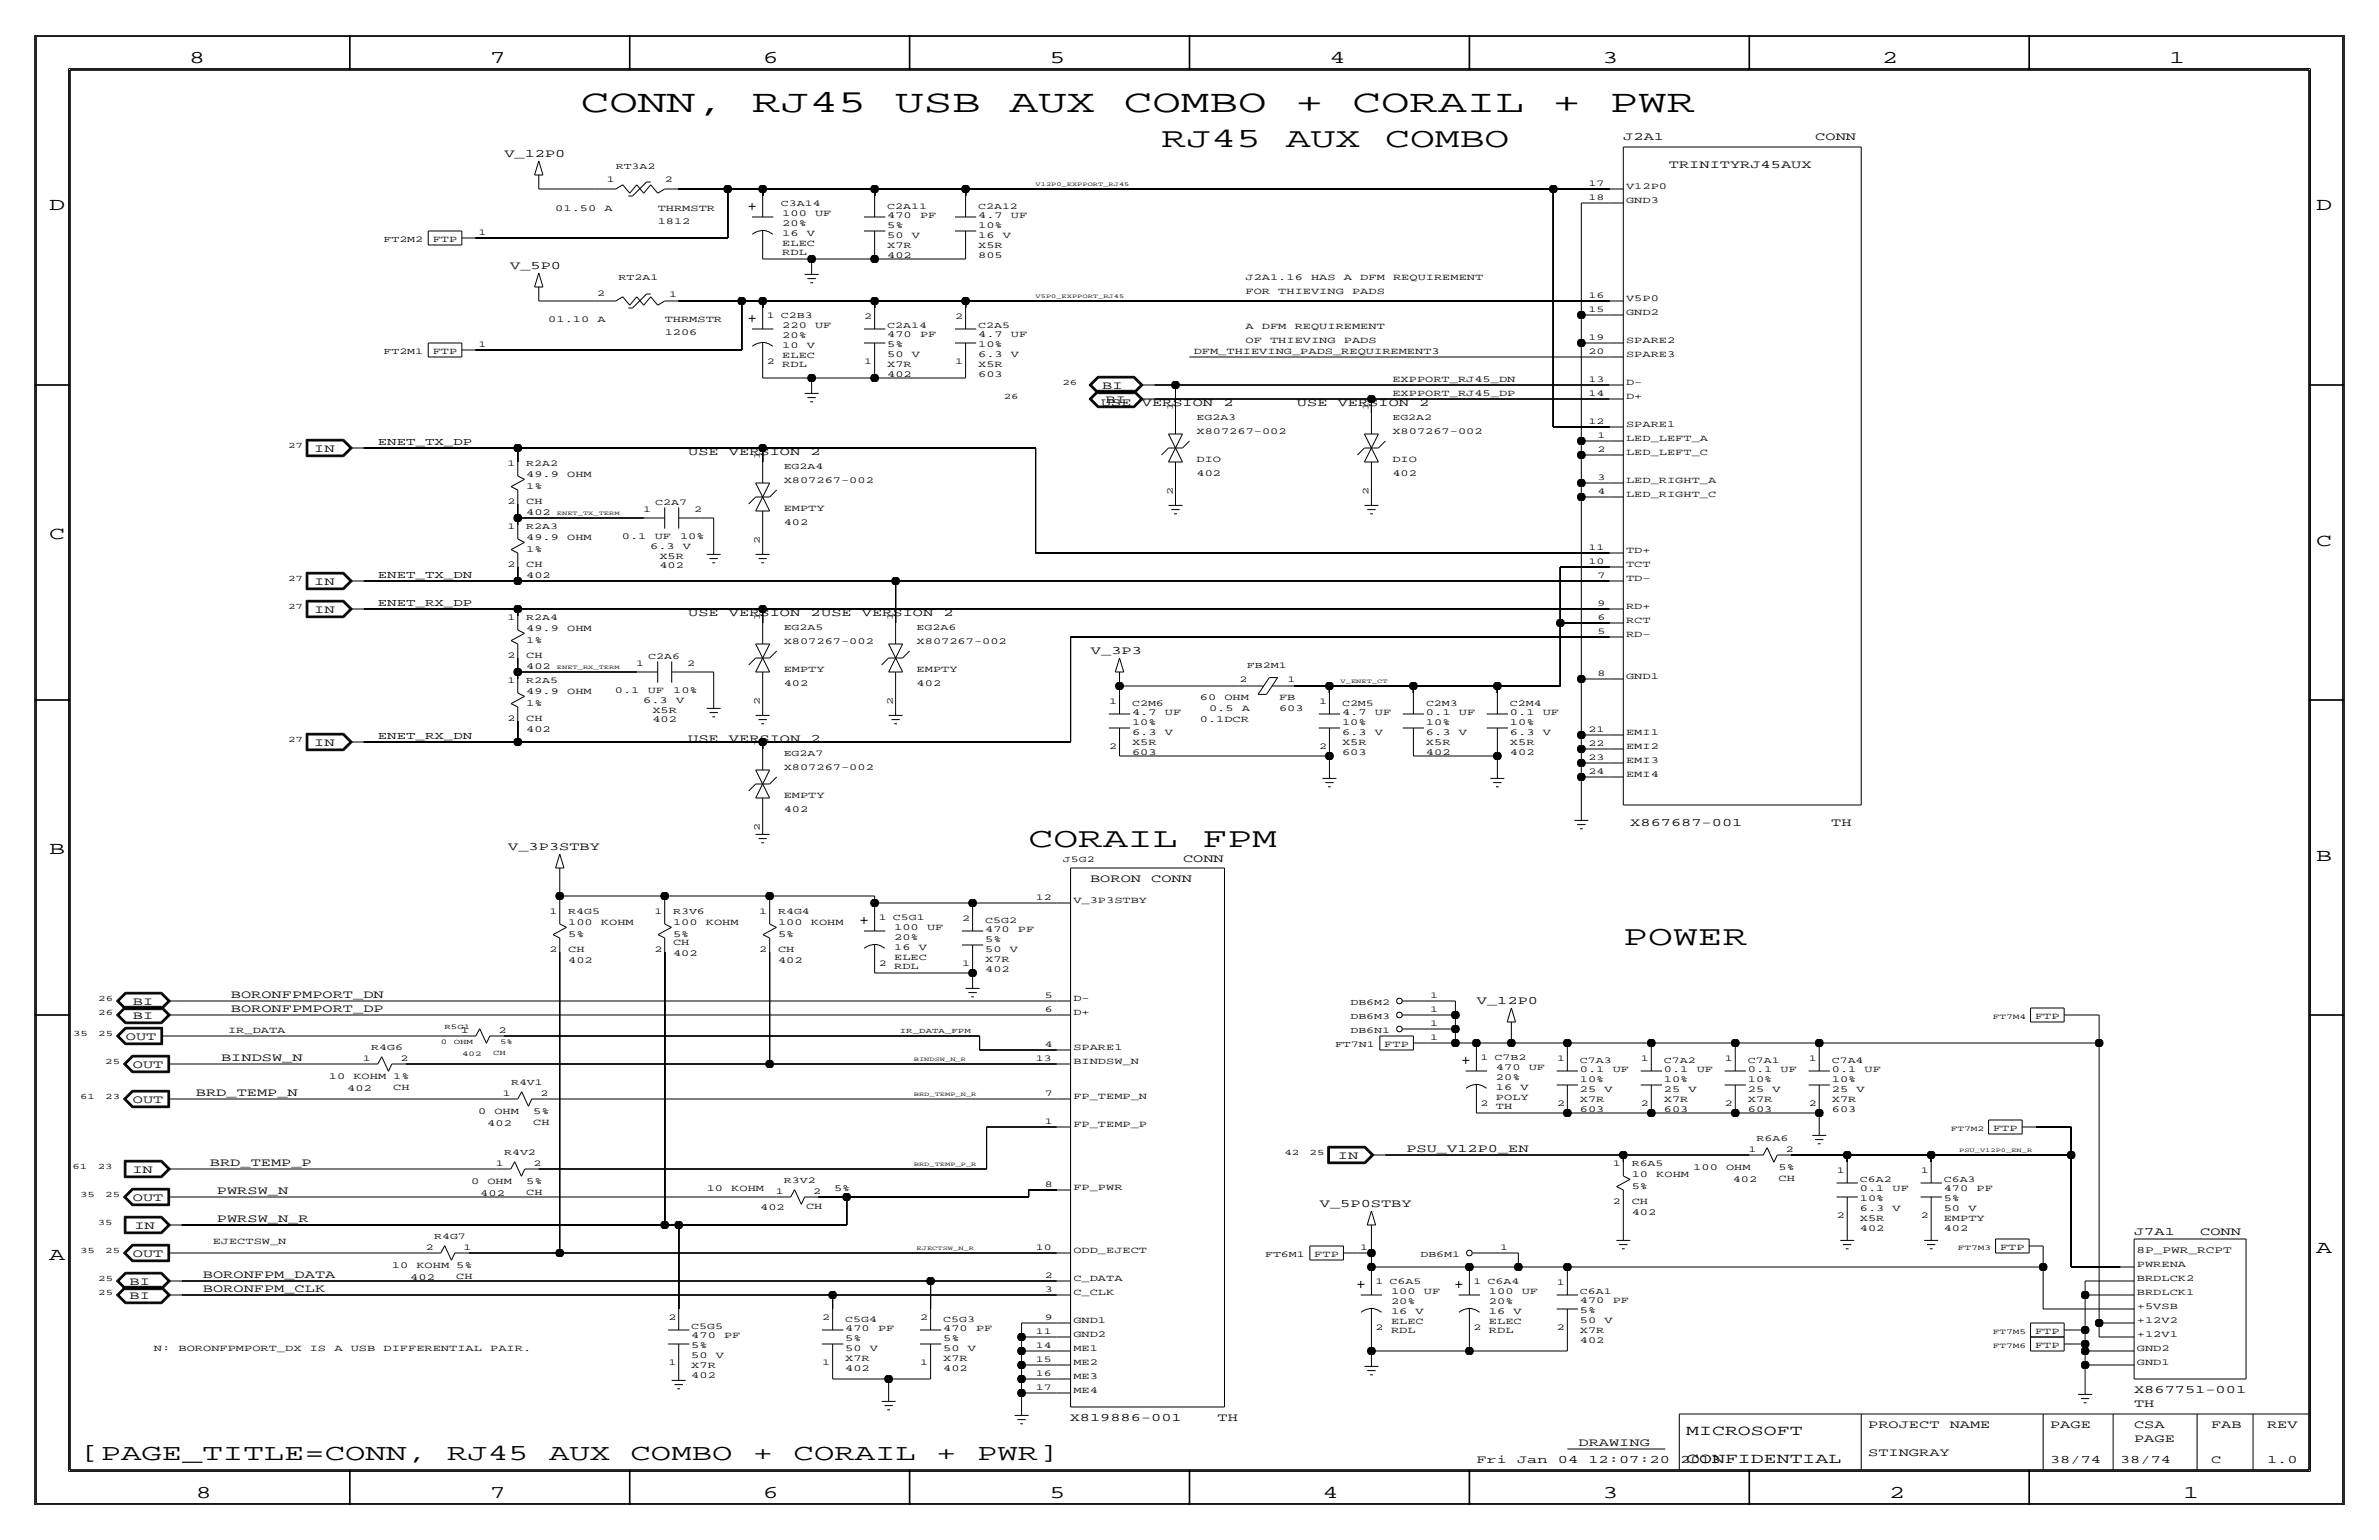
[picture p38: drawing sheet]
<svg xmlns="http://www.w3.org/2000/svg" width="432mm" height="279mm" viewBox="0 0 432 279" stroke-linecap="round" stroke-linejoin="round" font-family="sans-serif">
<defs><g id="words">
<g font-size="5.8">
<text x="105.4" y="20.3">CONN,</text>
<text x="136.5" y="20.3">RJ45</text>
<text x="162.5" y="20.3">USB</text>
<text x="183.2" y="20.3">AUX</text>
<text x="204" y="20.3">COMBO</text>
<text x="235.1" y="20.3">+</text>
<text x="245.5" y="20.3">CORAIL</text>
<text x="281.8" y="20.3">+</text>
<text x="292.2" y="20.3">PWR</text>
</g>
<g font-size="5.1">
<text x="210.8" y="26.7">RJ45</text>
<text x="233.4" y="26.7">AUX</text>
<text x="251.4" y="26.7">COMBO</text>
<text x="186.7" y="153.7">CORAIL</text>
<text x="218.3" y="153.7">FPM</text>
<text x="294.6" y="171.4">POWER</text>
</g>
<g font-size="4.2">
<text x="14.6" y="264.8">[PAGE_TITLE=CONN,</text>
<text x="81.2" y="264.8">RJ45</text>
<text x="99.7" y="264.8">AUX</text>
<text x="114.5" y="264.8">COMBO</text>
<text x="136.6" y="264.8">+</text>
<text x="144" y="264.8">CORAIL</text>
<text x="169.9" y="264.8">+</text>
<text x="177.3" y="264.8">PWR]</text>
</g>
<g font-size="3.3">
<text x="34.3" y="11.4">8</text>
<text x="88.9" y="11.4">7</text>
<text x="138.5" y="11.4">6</text>
<text x="190.5" y="11.4">5</text>
<text x="241.3" y="11.4">4</text>
<text x="290.8" y="11.4">3</text>
<text x="341.6" y="11.4">2</text>
<text x="393.7" y="11.4">1</text>
<text x="8.9" y="38.1">D</text>
<text x="420.4" y="38.1">D</text>
<text x="8.9" y="97.8">C</text>
<text x="420.4" y="99.1">C</text>
<text x="8.9" y="154.9">B</text>
<text x="420.4" y="156.2">B</text>
<text x="420.4" y="227.3">A</text>
<text x="8.9" y="228.6">A</text>
<text x="35.6" y="271.8">8</text>
<text x="88.9" y="271.8">7</text>
<text x="138.4" y="271.8">6</text>
<text x="190.5" y="271.8">5</text>
<text x="240" y="271.8">4</text>
<text x="290.8" y="271.8">3</text>
<text x="342.9" y="271.8">2</text>
<text x="396.2" y="271.8">1</text>
</g>
<g font-size="2.6">
<text x="306.1" y="260.4">MICROSOFT</text>
<text x="306.1" y="265.4">CONFIDENTIAL</text>
</g>
<g font-size="2.1">
<text x="91.5" y="28.5">V_12P0</text>
<text x="294.6" y="25.4">J2A1</text>
<text x="329.5" y="25.4">CONN</text>
<text x="302.9" y="30.5">TRINITYRJ45AUX</text>
<text x="92.6" y="48.9">V_5P0</text>
<text x="200.1" y="70.6">BI</text>
<text x="199.8" y="73.7">USE</text>
<text x="200.7" y="73.2">BI</text>
<text x="207.2" y="73.7">VERSION</text>
<text x="222" y="73.7">2</text>
<text x="235.4" y="73.7">USE</text>
<text x="242.8" y="73.7">VERSION</text>
<text x="257.6" y="73.7">2</text>
<text x="57" y="82">IN</text>
<text x="124.9" y="82.5">USE</text>
<text x="132.3" y="82.5">VERSION</text>
<text x="147.1" y="82.5">2</text>
<text x="57" y="106.2">IN</text>
<text x="57" y="111.3">IN</text>
<text x="124.9" y="111.8">USE</text>
<text x="132.3" y="111.8">VERSION</text>
<text x="147.1" y="111.8">2USE</text>
<text x="156.4" y="111.8">VERSION</text>
<text x="171.2" y="111.8">2</text>
<text x="198" y="118.7">V_3P3</text>
<text x="57" y="135.4">IN</text>
<text x="124.9" y="134.6">USE</text>
<text x="132.3" y="134.6">VERSION</text>
<text x="147.1" y="134.6">2</text>
<text x="295.9" y="149.9">X867687-001</text>
<text x="332.4" y="149.9">TH</text>
<text x="92.3" y="154.3">V_3P3STBY</text>
<text x="197.9" y="160">BORON</text>
<text x="209" y="160">CONN</text>
<text x="214.7" y="156.3">CONN</text>
<text x="24.1" y="182.4">BI</text>
<text x="24.1" y="184.9">BI</text>
<text x="41.9" y="181.1">BORONFPMPORT_DN</text>
<text x="41.9" y="183.6">BORONFPMPORT_DP</text>
<text x="268.1" y="182.2">V_12P0</text>
<text x="22.9" y="188.7">OUT</text>
<text x="24.1" y="193.8">OUT</text>
<text x="40.1" y="192.5">BINDSW_N</text>
<text x="24.1" y="200.2">OUT</text>
<text x="35.6" y="198.9">BRD_TEMP_N</text>
<text x="255.3" y="209">PSU_V12P0_EN</text>
<text x="24" y="212.9">IN</text>
<text x="38.1" y="211.6">BRD_TEMP_P</text>
<text x="242.8" y="210.3">IN</text>
<text x="24.1" y="217.9">OUT</text>
<text x="39.4" y="216.7">PWRSW_N</text>
<text x="39.4" y="221.7">PWRSW_N_R</text>
<text x="239.6" y="219">V_5P0STBY</text>
<text x="24.4" y="223">IN</text>
<text x="387.3" y="224">J7A1</text>
<text x="399.3" y="224">CONN</text>
<text x="23.5" y="233.2">BI</text>
<text x="24.1" y="228.1">OUT</text>
<text x="36.8" y="231.9">BORONFPM_DATA</text>
<text x="23.5" y="235.7">BI</text>
<text x="36.8" y="234.4">BORONFPM_CLK</text>
<text x="194.2" y="257.8">X819886-001</text>
<text x="221" y="257.8">TH</text>
<text x="387.3" y="252.7">X867751-001</text>
<text x="387.3" y="255.3">TH</text>
<text x="286.5" y="262.4">DRAWING</text>
<text x="339.1" y="259.1">PROJECT</text>
<text x="353.9" y="259.1">NAME</text>
<text x="372.1" y="259.1">PAGE</text>
<text x="387.4" y="259.1">CSA</text>
<text x="387.4" y="261.6">PAGE</text>
<text x="401.3" y="259.1">FAB</text>
<text x="411.5" y="259.1">REV</text>
<text x="268" y="265.4">Fri</text>
<text x="275.4" y="265.4">Jan</text>
<text x="282.8" y="265.4">04</text>
<text x="288.3" y="265.4">12:07:20</text>
<text x="305" y="265.4">2013</text>
<text x="339.1" y="264.2">STINGRAY</text>
<text x="372.1" y="265.4">38/74</text>
<text x="384.8" y="265.4">38/74</text>
<text x="401.3" y="265.4">C</text>
<text x="411.5" y="265.4">1.0</text>
</g>
<g font-size="1.9">
<text x="68.6" y="80.8">ENET_TX_DP</text>
<text x="68.6" y="104.9">ENET_TX_DN</text>
<text x="68.6" y="110">ENET_RX_DP</text>
<text x="68.6" y="134.1">ENET_RX_DN</text>
</g>
<text font-size="1.8" x="387.8" y="227.3">8P_PWR_RCPT</text>
<g font-size="1.7">
<text x="295.1" y="34.3">V12P0</text>
<text x="100.8" y="38.4">01.50</text>
<text x="109.7" y="38.4">A</text>
<text x="119.4" y="38.4">THRMSTR</text>
<text x="119.4" y="40.6">1812</text>
<text x="142" y="41">20%</text>
<text x="142" y="39.2">100</text>
<text x="147.9" y="39.2">UF</text>
<text x="161" y="39.6">470</text>
<text x="161" y="41.4">5%</text>
<text x="167" y="39.6">PF</text>
<text x="177.5" y="41.4">10%</text>
<text x="177.5" y="39.6">4.7</text>
<text x="183.5" y="39.6">UF</text>
<text x="295.1" y="36.8">GND3</text>
<text x="78.5" y="43.9">FTP</text>
<text x="142" y="46.3">RDL</text>
<text x="142" y="44.5">ELEC</text>
<text x="142" y="42.8">16</text>
<text x="146.5" y="42.8">V</text>
<text x="161" y="46.7">402</text>
<text x="161" y="45">X7R</text>
<text x="161" y="43.2">50</text>
<text x="165.5" y="43.2">V</text>
<text x="177.5" y="45">X5R</text>
<text x="177.5" y="43.2">16</text>
<text x="177.5" y="46.7">805</text>
<text x="182" y="43.2">V</text>
<text x="226.1" y="50.8">J2A1.16</text>
<text x="226.1" y="53.3">FOR</text>
<text x="232" y="53.3">THIEVING</text>
<text x="238" y="50.8">HAS</text>
<text x="243.9" y="50.8">A</text>
<text x="245.4" y="53.3">PADS</text>
<text x="246.9" y="50.8">DFM</text>
<text x="252.9" y="50.8">REQUIREMENT</text>
<text x="99.5" y="58.4">01.10</text>
<text x="108.4" y="58.4">A</text>
<text x="120.6" y="58.4">THRMSTR</text>
<text x="142" y="59.5">220</text>
<text x="147.9" y="59.5">UF</text>
<text x="226.1" y="59.7">A</text>
<text x="229" y="59.7">DFM</text>
<text x="235" y="59.7">REQUIREMENT</text>
<text x="295.1" y="54.6">V5P0</text>
<text x="295.1" y="57.1">GND2</text>
<text x="78.5" y="64.3">FTP</text>
<text x="120.6" y="60.7">1206</text>
<text x="142" y="61.3">20%</text>
<text x="142" y="64.9">ELEC</text>
<text x="142" y="63.1">10</text>
<text x="146.5" y="63.1">V</text>
<text x="161" y="63">5%</text>
<text x="161" y="61.2">470</text>
<text x="161" y="64.8">50</text>
<text x="165.5" y="64.8">V</text>
<text x="167" y="61.2">PF</text>
<text x="177.5" y="63">10%</text>
<text x="177.5" y="64.8">6.3</text>
<text x="177.5" y="61.2">4.7</text>
<text x="183.5" y="64.8">V</text>
<text x="183.5" y="61.2">UF</text>
<text x="216.7" y="64.3">DFM_THIEVING_PADS_REQUIREMENT3</text>
<text x="226.1" y="62.2">OF</text>
<text x="230.5" y="62.2">THIEVING</text>
<text x="243.9" y="62.2">PADS</text>
<text x="295.1" y="62.2">SPARE2</text>
<text x="295.1" y="64.8">SPARE3</text>
<text x="142" y="66.6">RDL</text>
<text x="161" y="68.3">402</text>
<text x="161" y="66.6">X7R</text>
<text x="177.5" y="66.5">X5R</text>
<text x="177.5" y="68.3">603</text>
<text x="252.7" y="71.9">EXPPORT_RJ45_DP</text>
<text x="252.7" y="69.3">EXPPORT_RJ45_DN</text>
<text x="295.1" y="69.9">D-</text>
<text x="295.1" y="72.4">D+</text>
<text x="295.1" y="77.5">SPARE1</text>
<text x="217.2" y="83.8">DIO</text>
<text x="217.2" y="78.7">X807267-002</text>
<text x="252.7" y="83.8">DIO</text>
<text x="252.7" y="78.7">X807267-002</text>
<text x="295.1" y="80">LED_LEFT_A</text>
<text x="295.1" y="82.5">LED_LEFT_C</text>
<text x="95.5" y="88.6">1%</text>
<text x="95.5" y="86.6">49.9</text>
<text x="103" y="86.6">OHM</text>
<text x="142.2" y="87.6">X807267-002</text>
<text x="217.2" y="86.4">402</text>
<text x="252.7" y="86.4">402</text>
<text x="295.1" y="87.6">LED_RIGHT_A</text>
<text x="95.5" y="93.5">402</text>
<text x="95.5" y="91.4">CH</text>
<text x="142.2" y="95.2">402</text>
<text x="142.2" y="92.7">EMPTY</text>
<text x="295.1" y="90.2">LED_RIGHT_C</text>
<text x="95.5" y="98">49.9</text>
<text x="95.5" y="100.1">1%</text>
<text x="103" y="98">OHM</text>
<text x="112.9" y="97.8">0.1</text>
<text x="118" y="99.6">6.3</text>
<text x="118.8" y="97.8">UF</text>
<text x="119.7" y="101.3">X5R</text>
<text x="123.4" y="97.8">10%</text>
<text x="124" y="99.6">V</text>
<text x="295.1" y="100.3">TD+</text>
<text x="95.5" y="104.9">402</text>
<text x="95.5" y="102.9">CH</text>
<text x="119.7" y="103.1">402</text>
<text x="295.1" y="105.4">TD-</text>
<text x="295.1" y="102.9">TCT</text>
<text x="295.1" y="110.5">RD+</text>
<text x="295.1" y="113">RCT</text>
<text x="95.5" y="114.6">49.9</text>
<text x="95.5" y="116.6">1%</text>
<text x="95.5" y="119.4">CH</text>
<text x="103" y="114.6">OHM</text>
<text x="142.2" y="116.8">X807267-002</text>
<text x="166.4" y="116.8">X807267-002</text>
<text x="295.1" y="115.6">RD-</text>
<text x="95.5" y="121.4">402</text>
<text x="95.5" y="126">49.9</text>
<text x="103" y="126">OHM</text>
<text x="111.6" y="125.7">0.1</text>
<text x="117.6" y="125.7">UF</text>
<text x="122.2" y="125.7">10%</text>
<text x="142.2" y="124.5">402</text>
<text x="142.2" y="121.9">EMPTY</text>
<text x="166.4" y="124.5">402</text>
<text x="166.4" y="121.9">EMPTY</text>
<text x="295.1" y="123.2">GND1</text>
<text x="95.5" y="128">1%</text>
<text x="95.5" y="130.8">CH</text>
<text x="116.7" y="127.5">6.3</text>
<text x="118.4" y="131.1">402</text>
<text x="118.4" y="129.3">X5R</text>
<text x="122.7" y="127.5">V</text>
<text x="205.5" y="131.6">10%</text>
<text x="205.5" y="129.8">4.7</text>
<text x="211.4" y="129.8">UF</text>
<text x="217.8" y="127">60</text>
<text x="217.8" y="131.1">0.1DCR</text>
<text x="219.5" y="129">0.5</text>
<text x="222.2" y="127">OHM</text>
<text x="225.4" y="129">A</text>
<text x="232.2" y="129">603</text>
<text x="232.2" y="127">FB</text>
<text x="243.6" y="131.6">10%</text>
<text x="243.6" y="129.8">4.7</text>
<text x="249.5" y="129.8">UF</text>
<text x="258.8" y="129.8">0.1</text>
<text x="258.8" y="131.6">10%</text>
<text x="264.8" y="129.8">UF</text>
<text x="274.1" y="129.8">0.1</text>
<text x="274.1" y="131.6">10%</text>
<text x="280" y="129.8">UF</text>
<text x="95.5" y="132.8">402</text>
<text x="205.5" y="135.1">X5R</text>
<text x="205.5" y="133.3">6.3</text>
<text x="205.5" y="136.9">603</text>
<text x="211.4" y="133.3">V</text>
<text x="243.6" y="136.9">603</text>
<text x="243.6" y="133.3">6.3</text>
<text x="243.6" y="135.1">X5R</text>
<text x="249.5" y="133.3">V</text>
<text x="258.8" y="136.9">402</text>
<text x="258.8" y="135.1">X5R</text>
<text x="258.8" y="133.3">6.3</text>
<text x="264.8" y="133.3">V</text>
<text x="274.1" y="135.1">X5R</text>
<text x="274.1" y="133.3">6.3</text>
<text x="274.1" y="136.9">402</text>
<text x="280" y="133.3">V</text>
<text x="295.1" y="135.9">EMI2</text>
<text x="295.1" y="133.3">EMI1</text>
<text x="142.2" y="139.7">X807267-002</text>
<text x="295.1" y="141">EMI4</text>
<text x="295.1" y="138.4">EMI3</text>
<text x="142.2" y="144.8">EMPTY</text>
<text x="142.2" y="147.3">402</text>
<text x="103.1" y="167.9">100</text>
<text x="109.1" y="167.9">KOHM</text>
<text x="122.2" y="167.9">100</text>
<text x="128.1" y="167.9">KOHM</text>
<text x="141.2" y="167.9">100</text>
<text x="147.2" y="167.9">KOHM</text>
<text x="194.8" y="163.8">V_3P3STBY</text>
<text x="103.1" y="172.7">CH</text>
<text x="103.1" y="169.9">5%</text>
<text x="122.2" y="173.5">402</text>
<text x="122.2" y="171.4">CH</text>
<text x="122.2" y="169.9">5%</text>
<text x="141.2" y="172.7">CH</text>
<text x="141.2" y="169.9">5%</text>
<text x="162.3" y="170.5">20%</text>
<text x="162.3" y="172.3">16</text>
<text x="162.3" y="168.8">100</text>
<text x="166.8" y="172.3">V</text>
<text x="168.3" y="168.8">UF</text>
<text x="178.8" y="172.7">50</text>
<text x="178.8" y="169.2">470</text>
<text x="178.8" y="170.9">5%</text>
<text x="183.3" y="172.7">V</text>
<text x="184.8" y="169.2">PF</text>
<text x="103.1" y="174.7">402</text>
<text x="141.2" y="174.8">402</text>
<text x="162.3" y="174.1">ELEC</text>
<text x="162.3" y="175.9">RDL</text>
<text x="178.8" y="176.3">402</text>
<text x="178.8" y="174.5">X7R</text>
<text x="194.8" y="184.2">D+</text>
<text x="194.8" y="181.6">D-</text>
<text x="369.4" y="184.9">FTP</text>
<text x="41.4" y="187.5">IR_DATA</text>
<text x="83.6" y="187.5">1</text>
<text x="90.5" y="187.5">2</text>
<text x="194.8" y="190.5">SPARE1</text>
<text x="251.3" y="190">FTP</text>
<text x="59.7" y="195.8">10</text>
<text x="63" y="197.9">402</text>
<text x="64.2" y="195.8">KOHM</text>
<text x="71.4" y="197.8">CH</text>
<text x="71.4" y="195.8">1%</text>
<text x="194.8" y="193">BINDSW_N</text>
<text x="271.5" y="197.7">16</text>
<text x="271.5" y="194.2">470</text>
<text x="271.5" y="195.9">20%</text>
<text x="276" y="197.7">V</text>
<text x="277.5" y="194.2">UF</text>
<text x="286.8" y="194.6">0.1</text>
<text x="286.8" y="196.3">10%</text>
<text x="292.7" y="194.6">UF</text>
<text x="302" y="196.3">10%</text>
<text x="302" y="194.6">0.1</text>
<text x="308" y="194.6">UF</text>
<text x="317.2" y="196.3">10%</text>
<text x="317.2" y="194.6">0.1</text>
<text x="323.2" y="194.6">UF</text>
<text x="332.5" y="194.6">0.1</text>
<text x="332.5" y="196.3">10%</text>
<text x="338.4" y="194.6">UF</text>
<text x="86.8" y="202.2">0</text>
<text x="89.7" y="202.2">OHM</text>
<text x="96.8" y="202.2">5%</text>
<text x="194.8" y="199.4">FP_TEMP_N</text>
<text x="271.5" y="201.3">TH</text>
<text x="271.5" y="199.5">POLY</text>
<text x="286.8" y="201.7">603</text>
<text x="286.8" y="199.9">X7R</text>
<text x="286.8" y="198.1">25</text>
<text x="291.2" y="198.1">V</text>
<text x="302" y="198.1">25</text>
<text x="302" y="201.7">603</text>
<text x="302" y="199.9">X7R</text>
<text x="306.5" y="198.1">V</text>
<text x="317.2" y="198.1">25</text>
<text x="317.2" y="199.9">X7R</text>
<text x="317.2" y="201.7">603</text>
<text x="321.7" y="198.1">V</text>
<text x="332.5" y="201.7">603</text>
<text x="332.5" y="199.9">X7R</text>
<text x="332.5" y="198.1">25</text>
<text x="337" y="198.1">V</text>
<text x="88.4" y="204.2">402</text>
<text x="96.8" y="204.1">CH</text>
<text x="194.8" y="204.5">FP_TEMP_P</text>
<text x="361.7" y="205.2">FTP</text>
<text x="85.5" y="214.9">0</text>
<text x="88.5" y="214.9">OHM</text>
<text x="95.5" y="214.9">5%</text>
<text x="194.8" y="215.9">FP_PWR</text>
<text x="296.2" y="213.6">10</text>
<text x="296.2" y="215.6">5%</text>
<text x="300.6" y="213.6">KOHM</text>
<text x="307.3" y="212.3">100</text>
<text x="313.3" y="212.3">OHM</text>
<text x="314.5" y="214.4">402</text>
<text x="322.8" y="212.3">5%</text>
<text x="322.8" y="214.3">CH</text>
<text x="87.2" y="216.9">402</text>
<text x="95.5" y="216.8">CH</text>
<text x="128.3" y="216.2">10</text>
<text x="132.7" y="216.2">KOHM</text>
<text x="138" y="219.5">402</text>
<text x="146.3" y="219.4">CH</text>
<text x="151.4" y="216.2">5%</text>
<text x="296.2" y="218.4">CH</text>
<text x="296.2" y="220.5">402</text>
<text x="337.6" y="219.7">6.3</text>
<text x="337.6" y="221.5">X5R</text>
<text x="337.6" y="216.2">0.1</text>
<text x="337.6" y="217.9">10%</text>
<text x="343.5" y="219.7">V</text>
<text x="343.5" y="216.2">UF</text>
<text x="352.8" y="221.5">EMPTY</text>
<text x="352.8" y="219.7">50</text>
<text x="352.8" y="216.2">470</text>
<text x="352.8" y="217.9">5%</text>
<text x="357.3" y="219.7">V</text>
<text x="358.8" y="216.2">PF</text>
<text x="38.6" y="225.8">EJECTSW_N</text>
<text x="194.8" y="227.3">ODD_EJECT</text>
<text x="337.6" y="223.3">402</text>
<text x="352.8" y="223.3">402</text>
<text x="363" y="226.8">FTP</text>
<text x="71.1" y="230.1">10</text>
<text x="74.5" y="232.2">402</text>
<text x="75.6" y="230.1">KOHM</text>
<text x="82.8" y="230.1">5%</text>
<text x="82.8" y="232.1">CH</text>
<text x="194.8" y="232.4">C_DATA</text>
<text x="238.6" y="228.1">FTP</text>
<text x="387.9" y="229.9">PWRENA</text>
<text x="387.9" y="232.4">BRDLCK2</text>
<text x="194.8" y="235">C_CLK</text>
<text x="252.5" y="236.6">20%</text>
<text x="252.5" y="234.8">100</text>
<text x="252.5" y="238.4">16</text>
<text x="256.9" y="238.4">V</text>
<text x="258.4" y="234.8">UF</text>
<text x="270.3" y="234.8">100</text>
<text x="270.3" y="236.6">20%</text>
<text x="270.3" y="238.4">16</text>
<text x="274.7" y="238.4">V</text>
<text x="276.2" y="234.8">UF</text>
<text x="286.8" y="238.3">5%</text>
<text x="286.8" y="236.5">470</text>
<text x="292.7" y="236.5">PF</text>
<text x="387.9" y="234.9">BRDLCK1</text>
<text x="387.9" y="237.5">+5VSB</text>
<text x="27.9" y="245.1">N:</text>
<text x="32.4" y="245.1">BORONFPMPORT_DX</text>
<text x="56.2" y="245.1">IS</text>
<text x="60.7" y="245.1">A</text>
<text x="63.7" y="245.1">USB</text>
<text x="69.6" y="245.1">DIFFERENTIAL</text>
<text x="89" y="245.1">PAIR.</text>
<text x="125.5" y="244.6">5%</text>
<text x="125.5" y="242.8">470</text>
<text x="131.4" y="242.8">PF</text>
<text x="153.4" y="245.1">50</text>
<text x="153.4" y="241.6">470</text>
<text x="153.4" y="243.3">5%</text>
<text x="157.9" y="245.1">V</text>
<text x="159.4" y="241.6">PF</text>
<text x="171.2" y="243.3">5%</text>
<text x="171.2" y="241.6">470</text>
<text x="171.2" y="245.1">50</text>
<text x="175.7" y="245.1">V</text>
<text x="177.2" y="241.6">PF</text>
<text x="194.8" y="242.6">GND2</text>
<text x="194.8" y="240">GND1</text>
<text x="194.8" y="245.1">ME1</text>
<text x="252.5" y="241.9">RDL</text>
<text x="252.5" y="240.1">ELEC</text>
<text x="270.3" y="240.1">ELEC</text>
<text x="270.3" y="241.9">RDL</text>
<text x="286.8" y="243.6">402</text>
<text x="286.8" y="241.8">X7R</text>
<text x="286.8" y="240">50</text>
<text x="291.2" y="240">V</text>
<text x="369.4" y="244.6">FTP</text>
<text x="369.4" y="242.1">FTP</text>
<text x="387.9" y="240">+12V2</text>
<text x="387.9" y="242.6">+12V1</text>
<text x="387.9" y="245.1">GND2</text>
<text x="125.5" y="249.9">402</text>
<text x="125.5" y="248.2">X7R</text>
<text x="125.5" y="246.4">50</text>
<text x="129.9" y="246.4">V</text>
<text x="153.4" y="248.7">402</text>
<text x="153.4" y="246.9">X7R</text>
<text x="171.2" y="248.7">402</text>
<text x="171.2" y="246.9">X7R</text>
<text x="194.8" y="247.6">ME2</text>
<text x="194.8" y="250.2">ME3</text>
<text x="387.9" y="247.6">GND1</text>
<text x="194.8" y="252.7">ME4</text>
</g>
<g font-size="1.6">
<text x="110.1" y="33">1</text>
<text x="111.8" y="30.7">RT3A2</text>
<text x="120.7" y="33">2</text>
<text x="288.3" y="33.8">17</text>
<text x="141.7" y="37.4">C3A14</text>
<text x="161" y="37.8">C2A11</text>
<text x="177.5" y="37.8">C2A12</text>
<text x="288.3" y="36.3">18</text>
<text x="69.6" y="43.9">FT2M2</text>
<text x="86.9" y="42.7">1</text>
<text x="108.4" y="53.7">2</text>
<text x="112.3" y="50.8">RT2A1</text>
<text x="121.5" y="53.8">1</text>
<text x="139.2" y="57.7">1 C2B3</text>
<text x="156.9" y="57.9">2</text>
<text x="161" y="59.4">C2A14</text>
<text x="173.4" y="57.9">2</text>
<text x="177.5" y="59.4">C2A5</text>
<text x="288.3" y="56.6">15</text>
<text x="288.3" y="54.1">16</text>
<text x="69.6" y="64.3">FT2M1</text>
<text x="86.9" y="63">1</text>
<text x="288.3" y="61.7">19</text>
<text x="288.3" y="64.3">20</text>
<text x="139.2" y="66">2</text>
<text x="156.9" y="66">1</text>
<text x="173.4" y="66">1</text>
<text x="288.3" y="71.9">14</text>
<text x="288.3" y="69.3">13</text>
<text x="212.9" y="74.4" transform="rotate(-90 212.9 74.4)">1</text>
<text x="217.2" y="76.2">EG2A3</text>
<text x="248.4" y="74.4" transform="rotate(-90 248.4 74.4)">1</text>
<text x="252.7" y="76.2">EG2A2</text>
<text x="288.3" y="77">12</text>
<text x="137.9" y="83.3" transform="rotate(-90 137.9 83.3)">1</text>
<text x="290" y="79.5">1</text>
<text x="290" y="82">2</text>
<text x="92.1" y="84.6">1</text>
<text x="95.5" y="84.6">R2A2</text>
<text x="142.2" y="85.1">EG2A4</text>
<text x="212.9" y="89.8" transform="rotate(-90 212.9 89.8)">2</text>
<text x="248.4" y="89.8" transform="rotate(-90 248.4 89.8)">2</text>
<text x="290" y="87.1">3</text>
<text x="290" y="89.7">4</text>
<text x="92.1" y="91.4">2</text>
<text x="116.7" y="93">1</text>
<text x="118.9" y="91.7">C2A7</text>
<text x="126" y="93">2</text>
<text x="92.1" y="96">1</text>
<text x="95.5" y="96">R2A3</text>
<text x="137.9" y="98.7" transform="rotate(-90 137.9 98.7)">2</text>
<text x="288.3" y="99.8">11</text>
<text x="92.1" y="102.9">2</text>
<text x="288.3" y="102.4">10</text>
<text x="290" y="104.9">7</text>
<text x="92.1" y="112.5">1</text>
<text x="95.5" y="112.5">R2A4</text>
<text x="137.9" y="112.5" transform="rotate(-90 137.9 112.5)">1</text>
<text x="162.1" y="112.5" transform="rotate(-90 162.1 112.5)">1</text>
<text x="290" y="112.5">6</text>
<text x="290" y="110">9</text>
<text x="92.1" y="119.4">2</text>
<text x="117.7" y="119.6">C2A6</text>
<text x="142.2" y="114.3">EG2A5</text>
<text x="166.4" y="114.3">EG2A6</text>
<text x="290" y="115.1">5</text>
<text x="92.1" y="124">1</text>
<text x="95.5" y="123.9">R2A5</text>
<text x="115.5" y="120.9">1</text>
<text x="124.7" y="120.9">2</text>
<text x="224.9" y="123.7">2</text>
<text x="226.3" y="121.2">FB2M1</text>
<text x="233.7" y="123.7">1</text>
<text x="290" y="122.7">8</text>
<text x="92.1" y="130.8">2</text>
<text x="137.9" y="127.9" transform="rotate(-90 137.9 127.9)">2</text>
<text x="162.1" y="127.9" transform="rotate(-90 162.1 127.9)">2</text>
<text x="201.3" y="127.8">1</text>
<text x="205.5" y="128">C2M6</text>
<text x="239.4" y="127.8">1</text>
<text x="243.6" y="128">C2M5</text>
<text x="258.8" y="128">C2M3</text>
<text x="274.1" y="128">C2M4</text>
<text x="137.9" y="135.4" transform="rotate(-90 137.9 135.4)">1</text>
<text x="142.2" y="137.2">EG2A7</text>
<text x="201.3" y="135.9">2</text>
<text x="239.4" y="135.9">2</text>
<text x="288.3" y="132.8">21</text>
<text x="288.3" y="135.4">22</text>
<text x="288.3" y="137.9">23</text>
<text x="288.3" y="140.5">24</text>
<text x="137.9" y="150.7" transform="rotate(-90 137.9 150.7)">2</text>
<text x="192.9" y="156.4">J5G2</text>
<text x="99.7" y="165.9">1</text>
<text x="103.1" y="165.9">R4G5</text>
<text x="118.8" y="165.9">1</text>
<text x="122.2" y="165.9">R3V6</text>
<text x="137.8" y="165.9">1</text>
<text x="141.2" y="165.9">R4G4</text>
<text x="159.5" y="166.9">1 C5G1</text>
<text x="174.7" y="167.1">2</text>
<text x="178.8" y="167.4">C5G2</text>
<text x="188" y="163.3">12</text>
<text x="99.7" y="172.7">2</text>
<text x="118.8" y="172.7">2</text>
<text x="137.8" y="172.7">2</text>
<text x="159.5" y="175.3">2</text>
<text x="174.7" y="175.3">1</text>
<text x="189.6" y="183.6">6</text>
<text x="189.6" y="181.1">5</text>
<text x="245.1" y="184.9">DB6M3</text>
<text x="245.1" y="182.4">DB6M2</text>
<text x="259.6" y="183.6">1</text>
<text x="259.6" y="181.1">1</text>
<text x="67.4" y="190.5">R4G6</text>
<text x="189.6" y="190">4</text>
<text x="242.3" y="190">FT7N1</text>
<text x="245.1" y="187.5">DB6N1</text>
<text x="259.6" y="186.2">1</text>
<text x="259.6" y="188.7">1</text>
<text x="65.9" y="192.5">1</text>
<text x="72.7" y="192.5">2</text>
<text x="92.8" y="196.8">R4V1</text>
<text x="188" y="192.5">13</text>
<text x="268.7" y="192.3">1 C7B2</text>
<text x="282.6" y="192.5">1</text>
<text x="286.8" y="192.8">C7A3</text>
<text x="297.8" y="192.5">1</text>
<text x="302" y="192.8">C7A2</text>
<text x="313.1" y="192.5">1</text>
<text x="317.2" y="192.8">C7A1</text>
<text x="328.3" y="192.5">1</text>
<text x="332.5" y="192.8">C7A4</text>
<text x="91.3" y="198.9">1</text>
<text x="98.1" y="198.9">2</text>
<text x="189.6" y="198.9">7</text>
<text x="189.6" y="204">1</text>
<text x="268.7" y="200.7">2</text>
<text x="282.6" y="200.7">2</text>
<text x="297.8" y="200.7">2</text>
<text x="313.1" y="200.7">2</text>
<text x="328.3" y="200.7">2</text>
<text x="91.5" y="209.5">R4V2</text>
<text x="317.4" y="209">1</text>
<text x="318.8" y="207">R6A6</text>
<text x="324.2" y="209">2</text>
<text x="90" y="211.6">1</text>
<text x="96.8" y="211.6">2</text>
<text x="142.3" y="214.6">R3V2</text>
<text x="189.6" y="215.4">8</text>
<text x="292.8" y="211.6">1</text>
<text x="296.2" y="211.6">R6A5</text>
<text x="333.4" y="212.9">1</text>
<text x="337.6" y="214.4">C6A2</text>
<text x="348.6" y="212.9">1</text>
<text x="352.8" y="214.4">C6A3</text>
<text x="140.8" y="216.7">1</text>
<text x="147.6" y="216.7">2</text>
<text x="292.8" y="218.4">2</text>
<text x="333.4" y="221">2</text>
<text x="348.6" y="221">2</text>
<text x="77.3" y="226.8">2</text>
<text x="78.8" y="224.8">R4G7</text>
<text x="84.1" y="226.8">1</text>
<text x="188" y="226.8">10</text>
<text x="246.9" y="226.8">1</text>
<text x="272.3" y="226.8">1</text>
<text x="189.6" y="231.9">2</text>
<text x="229.6" y="228.1">FT6M1</text>
<text x="249.7" y="232.9">1 C6A5</text>
<text x="257.8" y="228.1">DB6M1</text>
<text x="267.5" y="232.9">1 C6A4</text>
<text x="282.6" y="233.2">1</text>
<text x="121.3" y="239.5">2</text>
<text x="149.3" y="239.5">2</text>
<text x="153.4" y="239.8">C5G4</text>
<text x="167" y="239.5">2</text>
<text x="171.2" y="239.8">C5G3</text>
<text x="189.6" y="234.4">3</text>
<text x="189.6" y="239.5">9</text>
<text x="286.8" y="234.7">C6A1</text>
<text x="125.5" y="241">C5G5</text>
<text x="188" y="242.1">11</text>
<text x="188" y="244.6">14</text>
<text x="249.7" y="241.3">2</text>
<text x="267.5" y="241.3">2</text>
<text x="282.6" y="241.3">2</text>
<text x="121.3" y="247.7">1</text>
<text x="149.3" y="247.6">1</text>
<text x="167" y="247.6">1</text>
<text x="188" y="247.1">15</text>
<text x="188" y="249.7">16</text>
<text x="188" y="252.2">17</text>
</g>
<g font-size="1.5">
<text x="192.8" y="69.8">26</text>
<text x="182.2" y="72.4">26</text>
<text x="52.3" y="81.3">27</text>
<text x="52.3" y="105.4">27</text>
<text x="52.3" y="110.5">27</text>
<text x="52.3" y="134.6">27</text>
<text x="17.8" y="184.1">26</text>
<text x="17.8" y="181.6">26</text>
<text x="13.3" y="188">35</text>
<text x="17.8" y="188">25</text>
<text x="19.1" y="193">25</text>
<text x="14.5" y="199.4">61</text>
<text x="19.1" y="199.4">23</text>
<text x="233.1" y="209.5">42</text>
<text x="237.7" y="209.5">25</text>
<text x="13.2" y="212.1">61</text>
<text x="17.7" y="212.1">23</text>
<text x="14.5" y="217.2">35</text>
<text x="19.1" y="217.2">25</text>
<text x="14.5" y="227.3">35</text>
<text x="17.7" y="222.2">35</text>
<text x="19.1" y="227.3">25</text>
<text x="17.8" y="232.4">25</text>
<text x="17.8" y="234.9">25</text>
</g>
<g font-size="1.4">
<text x="361.7" y="184.9">FT7M4</text>
<text x="354.1" y="205.2">FT7M2</text>
<text x="355.3" y="226.8">FT7M3</text>
<text x="361.7" y="244.6">FT7M6</text>
<text x="361.7" y="242.1">FT7M5</text>
</g>
<g font-size="1.3">
<text x="80" y="189.5">0</text>
<text x="80.7" y="186.7">R5G1</text>
<text x="82.4" y="189.5">OHM</text>
<text x="83.9" y="191.5">402</text>
<text x="89.5" y="191.4">CH</text>
<text x="90.8" y="189.5">5%</text>
<text x="163.3" y="187.5">IR_DATA_FPM</text>
</g>
<g font-size="1.1">
<text x="188" y="33.8">V12P0_EXPPORT_RJ45</text>
<text x="188" y="54.1">V5P0_EXPPORT_RJ45</text>
<text x="101.1" y="93.5">ENET_TX_TERM</text>
<text x="101.1" y="121.4">ENET_RX_TERM</text>
<text x="243.3" y="124">V_ENET_CT</text>
<text x="165.9" y="192.5">BINDSW_N_R</text>
<text x="165.9" y="198.9">BRD_TEMP_N_R</text>
<text x="355.6" y="209">PSU_V12P0_EN_R</text>
<text x="165.9" y="211.6">BRD_TEMP_P_R</text>
<text x="166.4" y="226.8">EJECTSW_N_R</text>
</g>
</g></defs>
<!-- layer: Nets -->
<g fill="none" stroke="#000" stroke-width=".18">
<path d="M97.8 33v1.3zM97.8 34.3h10.1zM123.2 34.3h8.9zM132.1 34.3v8.9zM132.1 34.3h6.3zM138.4 34.3v1.3zM138.4 34.3h20.3zM158.7 34.3v1.3zM158.7 34.3h16.6zM175.3 34.3v1.3zM175.3 34.3h106.6zM281.9 34.3h10.2z"/>
<path d="M281.9 34.3v43.2zM287 36.8v20.4zM287 36.8h5.1zM86.4 43.2h45.7zM97.8 53.3v1.3zM97.8 54.6h10.1zM123.2 54.6h11.4zM134.6 54.6v8.9zM134.6 54.6h3.8zM138.4 54.6v1.3zM138.4 54.6h20.3zM138.4 45.7v1.3z"/>
<path d="M138.4 47h8.9zM147.3 47h11.4zM147.3 47v1.3zM158.7 54.6v1.3zM158.7 54.6h16.6zM158.7 45.7v1.3zM158.8 47h16.5zM175.3 54.6h116.8zM175.3 54.6v1.3zM175.3 45.7v1.3zM287 57.2v5zM287 57.2h5.1z"/>
<path d="M86.4 63.5h48.2zM138.4 66v2.6zM138.4 68.6h8.9zM147.3 68.6h11.4zM147.3 68.6v1.2zM158.7 66v2.6zM158.8 68.6h16.5zM175.3 66v2.6zM209.5 72.4h39.4zM209.5 69.8h3.9zM213.4 69.9v5zM213.4 69.8h78.7z"/>
<path d="M215.9 64.8h76.2zM248.9 72.4v2.5zM248.9 72.4h43.2zM281.9 77.5h10.2zM287 62.2v17.8zM287 62.2h5.1zM66 81.3h28zM94 94h22.8zM94 81.3v2.5zM94 81.3h44.4zM94 91.4v2.6zM94 94v1.3z"/>
<path d="M127 94h2.5zM129.5 94v5.1zM138.4 81.3v2.5zM138.4 81.3h49.6zM138.4 96.5v2.6zM188 81.3v19zM213.4 87.6v2.6zM248.9 87.6v2.6zM287 90.2v33zM287 87.6v2.6zM287 82.5v5.1zM287 80v2.5z"/>
<path d="M287 90.2h5.1zM287 87.6h5.1zM287 82.5h5.1zM287 80h5.1zM66 105.4h28zM66 110.5h28zM94 102.9v2.5zM94 105.4h68.6zM94 110.5h44.4zM94 110.5v1.3zM94 119.4v2.5zM138.4 110.5v2.5z"/>
<path d="M138.4 110.5h153.7zM162.6 105.4v7.6zM162.6 105.4h129.5zM188 100.3h104.1zM194.3 115.6h97.8zM194.3 115.6v19zM283.2 113v11.5zM283.2 113h8.9zM283.2 102.9v10.1zM283.2 102.9h8.9zM66 134.6h28zM94 121.9v1.3z"/>
<path d="M94 130.8v3.8zM94 134.6h44.4zM94 121.9h21.6zM125.7 121.9h3.8zM129.5 121.9v5.1zM138.4 134.6v1.3zM138.4 134.6h55.9zM138.4 125.7v2.6zM162.6 125.7v2.6zM203.2 137.2h38.1zM203.2 135.9v1.3zM203.2 124.5v1.2z"/>
<path d="M203.2 123.2v1.3zM203.2 124.5h21.6zM234.9 124.5h6.4zM241.3 124.5v1.2zM241.3 124.5h15.2zM241.3 137.2v2.5zM241.3 135.9v1.3zM256.5 124.5v1.2zM256.5 124.5h15.3zM256.5 137.2h15.3zM256.5 135.9v1.3zM271.8 124.5v1.2z"/>
<path d="M271.8 124.5h11.4zM271.8 137.2v2.5zM271.8 135.9v1.3zM287 138.4v2.6zM287 135.9v2.5zM287 133.3v2.6zM287 123.2v10.1zM287 123.2h5.1zM287 138.4h5.1zM287 135.9h5.1zM287 133.3h5.1zM101.6 158.8v3.8z"/>
<path d="M138.4 148.6v1.3zM287 141v6.3zM287 141h5.1zM101.6 172.7v54.6zM101.6 162.6v2.5zM101.6 162.6h19zM120.6 172.7v49.5zM120.6 162.6v2.5zM120.6 162.6h19.1zM139.7 172.7v20.3zM139.7 162.6v2.5zM139.7 162.6h19.1z"/>
<path d="M158.7 176.5h17.8zM158.7 175.3v1.2zM158.7 162.6v1.2zM158.7 163.8v1.3zM158.7 163.8h17.8zM176.5 176.5v1.3zM176.5 175.3v1.2zM176.5 163.8v1.3zM176.5 163.8h15.3zM31.7 188h52.1zM33 199.4h58.4zM33 184.1h158.8z"/>
<path d="M33 181.6h158.8zM33 193h33zM73.7 193h66zM91.4 188h86.4zM99.1 199.4h92.7zM139.7 193h52.1zM177.8 190.5h14zM177.8 188v2.5zM259.1 181.6h5.1zM259.1 184.1h5.1zM259.1 186.7h5.1zM259.1 189.2h5.1z"/>
<path d="M264.2 181.6v2.5zM264.2 184.1v2.6zM264.2 186.7v2.5zM264.2 189.2h3.8zM268 189.2v1.3zM268 189.2h6.3zM274.3 186.7v2.5zM274.3 189.2h10.2zM284.5 189.2v1.3zM284.5 189.2h15.2zM299.7 189.2v1.3zM299.7 189.2h15.3z"/>
<path d="M315 189.2v1.3zM315 189.2h15.2zM330.2 189.2v1.3zM330.2 189.2h50.8zM377.2 184.1h3.8zM381 184.1v5.1zM381 189.2v50.8zM33 217.2h108zM33 212.1h57.2zM97.8 212.1h81.3zM148.6 217.2h5.1zM153.7 217.2v5.1z"/>
<path d="M153.7 217.2h33zM179.1 204.5h12.7zM179.1 204.5v7.6zM186.7 215.9h5.1zM186.7 215.9v1.3zM251.5 209.5h43.1zM268 201.9h16.5zM268 200.7v1.2zM284.5 201.9h15.2zM284.5 200.7v1.2zM294.6 209.5h22.9zM294.6 209.6v1.2z"/>
<path d="M294.6 218.4v5.1zM299.7 201.9h15.3zM299.7 200.7v1.2zM315 201.9h15.2zM315 200.7v1.2zM325.1 209.5h10.2zM330.2 201.9v2.6zM330.2 200.7v1.2zM335.3 209.6v1.2zM335.3 209.5h15.2zM350.5 209.6v1.2zM350.5 209.5h25.4z"/>
<path d="M369.6 204.5h6.3zM375.9 204.5v5.1zM375.9 209.6v20.3zM33 227.3h44.5zM33 232.4h135.9zM33 234.9h118.1zM33 222.2h87.6zM85.1 227.3h16.5zM101.6 227.3h90.2zM120.6 222.2h2.6zM123.2 222.2v15.3zM123.2 222.2h30.5z"/>
<path d="M151.1 234.9h40.7zM151.1 234.9v2.6zM168.9 232.4h22.9zM168.9 232.4v5.1zM246.4 227.3h2.5zM248.9 223.5v3.8zM248.9 227.3v2.6zM248.9 229.9v1.2zM248.9 229.9h17.8zM266.7 229.9v1.2zM266.7 229.9h8.9zM271.8 227.3h3.8z"/>
<path d="M275.6 227.3v2.6zM275.6 229.9h8.9zM284.5 229.9h86.3zM284.5 229.9v1.2zM335.3 221v2.5zM350.5 221v2.5zM370.8 226.1v3.8zM370.8 229.9v7.6zM370.8 237.5h14zM375.9 229.9h8.9zM378.5 234.9v6.4zM378.5 234.9h6.3z"/>
<path d="M378.5 232.4v2.5zM378.5 232.4h6.3zM123.2 247.7v1.2zM151.1 247.6v2.6zM151.1 250.2h10.2zM161.3 250.2v2.5zM161.3 250.2h7.6zM168.9 247.6v2.6zM185.4 252.7v2.6zM185.4 252.7h6.4zM185.4 250.2v2.5zM185.4 250.2h6.4z"/>
<path d="M185.4 247.6v2.6zM185.4 247.6h6.4zM185.4 245.1v2.6zM185.4 245.1h6.4zM185.4 242.6v2.5zM185.4 242.6h6.4zM185.4 240v2.6zM185.4 240h6.4zM248.9 245.1v1.3zM248.9 241.3v3.8zM248.9 245.1h17.8zM266.7 241.3v3.8z"/>
<path d="M266.7 245.1h17.8zM284.5 241.3v3.8zM377.2 243.8h1.3zM377.2 241.3h1.3zM378.5 247.7v3.8zM378.5 247.6h6.3zM378.5 245.1v2.5zM378.5 245.1h6.3zM378.5 243.8v1.3zM378.5 241.3v2.5zM381 240h3.8zM381 242.6h3.8z"/>
<path d="M381 240v2.6z"/>
</g>
<g fill="#000" stroke="#000" stroke-width=".18">
<circle cx="132.1" cy="34.3" r=".72"/>
<circle cx="138.4" cy="34.3" r=".72"/>
<circle cx="158.7" cy="34.3" r=".72"/>
<circle cx="175.3" cy="34.3" r=".72"/>
<circle cx="281.9" cy="34.3" r=".72"/>
<circle cx="134.6" cy="54.6" r=".72"/>
<circle cx="138.4" cy="54.6" r=".72"/>
<circle cx="147.3" cy="47" r=".72"/>
<circle cx="158.7" cy="47" r=".72"/>
<circle cx="158.7" cy="54.6" r=".72"/>
<circle cx="175.3" cy="54.6" r=".72"/>
<circle cx="287" cy="57.2" r=".72"/>
<circle cx="147.3" cy="68.6" r=".72"/>
<circle cx="158.7" cy="68.6" r=".72"/>
<circle cx="213.4" cy="69.9" r=".72"/>
<circle cx="248.9" cy="72.4" r=".72"/>
<circle cx="287" cy="62.2" r=".72"/>
<circle cx="94" cy="94" r=".72"/>
<circle cx="94" cy="81.3" r=".72"/>
<circle cx="138.4" cy="81.3" r=".72"/>
<circle cx="287" cy="82.6" r=".72"/>
<circle cx="287" cy="80" r=".72"/>
<circle cx="287" cy="90.2" r=".72"/>
<circle cx="287" cy="87.6" r=".72"/>
<circle cx="94" cy="105.4" r=".72"/>
<circle cx="94" cy="110.5" r=".72"/>
<circle cx="138.4" cy="110.5" r=".72"/>
<circle cx="162.6" cy="105.4" r=".72"/>
<circle cx="283.2" cy="113" r=".72"/>
<circle cx="94" cy="121.9" r=".72"/>
<circle cx="94" cy="134.6" r=".72"/>
<circle cx="138.4" cy="134.6" r=".72"/>
<circle cx="203.2" cy="124.5" r=".72"/>
<circle cx="241.3" cy="137.2" r=".72"/>
<circle cx="241.3" cy="124.5" r=".72"/>
<circle cx="256.5" cy="124.5" r=".72"/>
<circle cx="271.8" cy="137.2" r=".72"/>
<circle cx="271.8" cy="124.5" r=".72"/>
<circle cx="287" cy="135.9" r=".72"/>
<circle cx="287" cy="138.4" r=".72"/>
<circle cx="287" cy="133.4" r=".72"/>
<circle cx="287" cy="123.2" r=".72"/>
<circle cx="287" cy="141" r=".72"/>
<circle cx="101.6" cy="162.6" r=".72"/>
<circle cx="120.6" cy="162.6" r=".72"/>
<circle cx="139.7" cy="162.6" r=".72"/>
<circle cx="158.7" cy="163.8" r=".72"/>
<circle cx="176.5" cy="163.8" r=".72"/>
<circle cx="176.5" cy="176.5" r=".72"/>
<circle cx="139.7" cy="193" r=".72"/>
<circle cx="264.2" cy="186.7" r=".72"/>
<circle cx="264.2" cy="189.2" r=".72"/>
<circle cx="264.2" cy="184.2" r=".72"/>
<circle cx="268" cy="189.2" r=".72"/>
<circle cx="274.3" cy="189.2" r=".72"/>
<circle cx="284.5" cy="189.2" r=".72"/>
<circle cx="299.7" cy="189.2" r=".72"/>
<circle cx="315" cy="189.2" r=".72"/>
<circle cx="330.2" cy="189.2" r=".72"/>
<circle cx="381" cy="189.2" r=".72"/>
<circle cx="153.7" cy="217.2" r=".72"/>
<circle cx="284.5" cy="201.9" r=".72"/>
<circle cx="294.6" cy="209.6" r=".72"/>
<circle cx="299.7" cy="201.9" r=".72"/>
<circle cx="315" cy="201.9" r=".72"/>
<circle cx="330.2" cy="201.9" r=".72"/>
<circle cx="335.3" cy="209.6" r=".72"/>
<circle cx="350.5" cy="209.6" r=".72"/>
<circle cx="375.9" cy="209.6" r=".72"/>
<circle cx="101.6" cy="227.3" r=".72"/>
<circle cx="120.6" cy="222.3" r=".72"/>
<circle cx="123.2" cy="222.3" r=".72"/>
<circle cx="151.1" cy="235" r=".72"/>
<circle cx="168.9" cy="232.4" r=".72"/>
<circle cx="248.9" cy="227.3" r=".72"/>
<circle cx="248.9" cy="229.9" r=".72"/>
<circle cx="266.7" cy="229.9" r=".72"/>
<circle cx="275.6" cy="229.9" r=".72"/>
<circle cx="284.5" cy="229.9" r=".72"/>
<circle cx="370.8" cy="229.9" r=".72"/>
<circle cx="378.5" cy="235" r=".72"/>
<circle cx="161.3" cy="250.2" r=".72"/>
<circle cx="185.4" cy="252.7" r=".72"/>
<circle cx="185.4" cy="247.7" r=".72"/>
<circle cx="185.4" cy="242.6" r=".72"/>
<circle cx="185.4" cy="245.1" r=".72"/>
<circle cx="185.4" cy="250.2" r=".72"/>
<circle cx="248.9" cy="245.1" r=".72"/>
<circle cx="266.7" cy="245.1" r=".72"/>
<circle cx="378.5" cy="243.8" r=".72"/>
<circle cx="378.5" cy="245.1" r=".72"/>
<circle cx="378.5" cy="247.7" r=".72"/>
<circle cx="378.5" cy="241.3" r=".72"/>
<circle cx="381" cy="240" r=".72"/>
</g>
<!-- layer: Components -->
<g fill="none" stroke="#000" stroke-width=".18">
<path d="M97 31.8h1.6zM97.8 31.8v1.2zM97.8 29.2l.8 2.5zM97.8 29.2l-.8 2.6zM107.9 34.3h3.9zM111.8 34.3l1.2-.8zM113 33.5l1.3 1.6zM114 35.6h.8zM114.8 35.6l2.5-2.6zM115.6 33.5l-1.3 1.6zM115.6 33.5l1.2 1.6zM117.3 33h.8z"/>
<path d="M118.1 33.5l-1.3 1.6zM118.1 33.5l1.3 1.6zM119.4 35.1l1.2-.8zM120.6 34.3h2.6zM135.9 37.4h1.3zM136.5 39.4h3.9zM136.5 36.8v1.3zM138.4 35.6v3.8zM156.8 39.4h3.9zM158.7 35.6v3.8zM173.3 39.4h3.9zM175.3 35.6v3.8z"/>
<path d="M292.1 36.8h2.5zM292.1 34.3h2.5zM294.6 26.7h43.2zM294.6 26.7v119.3zM337.8 26.7v119.3zM77.7 44.4h6.1zM77.7 41.9v2.5zM77.7 41.9h6.1zM83.8 43.2h2.6zM83.8 41.9v2.5zM97 52.1h1.6zM97.8 52.1v1.2z"/>
<path d="M97.8 49.5l.8 2.6zM97.8 49.5l-.8 2.6zM107.9 54.6h3.9zM111.8 54.6l1.2-.8zM113 53.8l1.3 1.6zM114 55.9h.8zM114.8 55.9l2.5-2.6zM115.6 53.8l-1.3 1.6zM115.6 53.8l1.2 1.6zM117.3 53.3h.8zM118.1 53.8l-1.3 1.6zM118.1 53.8l1.3 1.6z"/>
<path d="M119.4 55.4l1.2-.8zM120.6 54.6h2.6zM135.9 57.8h1.3zM136.5 59.7h3.9zM136.5 57.2v1.2zM136.6 42.5a2.77 2.77 0 0 1 3.7 0M138.4 41.9v3.8zM138.4 55.9v3.8zM146 49.8h2.6zM146.6 50.5h1.5zM147.1 51.3h.5zM147.3 48.3v1.5z"/>
<path d="M156.8 59.7h3.9zM156.8 41.9h3.9zM158.7 41.9v3.8zM158.7 55.9v3.8zM173.3 41.9h3.9zM173.3 59.7h3.9zM175.3 41.9v3.8zM175.3 55.9v3.8zM292.1 57.2h2.5zM292.1 54.6h2.5zM55.6 79.7v3.2zM55.6 79.7h6.8z"/>
<path d="M55.7 79.8h6.6zM55.7 79.8v3zM55.8 79.9v2.8zM55.8 79.9h6.5zM62.3 79.9l1.4 1.4zM62.3 79.8l1.5 1.5zM62.4 79.7l1.6 1.6zM77.7 64.8h6.1zM77.7 62.2v2.6zM77.7 62.2h6.1zM83.8 63.5h2.6zM83.8 62.2v2.6z"/>
<path d="M136.6 62.8a2.77 2.77 0 0 1 3.7 0M138.4 62.2v3.8zM146 71.4h2.6zM146.6 72.1h1.5zM147.1 72.9h.5zM147.3 69.8v1.6zM156.8 62.2h3.9zM158.7 62.2v3.8zM173.3 62.2h3.9zM175.3 62.2v3.8zM197.7 69.8l1.5 1.6zM197.7 72.4l1.5 1.6z"/>
<path d="M197.7 69.8l1.5-1.5zM197.7 72.4l1.5-1.6zM197.8 69.8l1.5-1.4zM197.8 72.4l1.5-1.5zM197.8 69.9l1.5 1.4zM197.8 72.4l1.5 1.5zM198 69.8l1.3-1.3zM198 72.4l1.3-1.4zM198 69.9l1.3 1.3zM198 72.4l1.3 1.4zM198.1 69.8l1.3-1.2zM198.1 72.4l1.3-1.3z"/>
<path d="M198.1 69.8l1.3 1.3zM198.1 72.4l1.3 1.3zM199.2 68.3h6.7zM199.2 74h6.7zM199.2 71.4h6.7zM199.2 70.8h6.7zM199.3 68.4h6.5zM199.3 73.9h6.5zM199.3 71.3h6.5zM199.3 70.9h6.5zM199.3 71.2h6.5zM199.3 71h6.5z"/>
<path d="M199.3 68.5h6.5zM199.3 73.8h6.5zM199.4 71.1h6.3zM199.4 68.6h6.3zM199.4 73.7h6.3zM205.7 68.6l1.3 1.2zM205.7 71.1l1.3 1.3zM205.7 71.1l1.3-1.3zM205.7 73.7l1.3-1.3zM205.8 71.2l1.4-1.3zM205.8 73.8l1.4-1.4zM205.8 68.5l1.4 1.3z"/>
<path d="M205.8 71l1.4 1.4zM205.8 68.4l1.5 1.4zM205.8 70.9l1.5 1.5zM205.8 71.3l1.5-1.4zM205.9 68.3l1.6 1.5zM205.9 70.8l1.6 1.6zM205.9 71.4l1.6-1.6zM205.9 74l1.6-1.6zM207 69.8h2.5zM207 72.4h2.5zM207.3 72.4l-1.5 1.5zM212.1 78.7l2.5 5.1z"/>
<path d="M212.1 78.7h2.5zM213.4 74.9v3.8zM214.6 78.7l-2.5 5.1zM247.6 78.7l2.6 5.1zM247.7 78.7h2.5zM248.9 74.9v3.8zM250.2 78.7l-2.6 5.1zM292.1 69.8h2.5zM292.1 72.4h2.5zM292.1 77.5h2.5zM292.1 64.8h2.5zM292.1 62.2h2.5z"/>
<path d="M55.6 82.9h6.8zM55.7 82.8h6.6zM55.8 82.7h6.5zM55.9 80h6.3zM55.9 80v2.5zM55.9 82.5h6.3zM62.2 82.5l1.3-1.2zM62.2 80l1.3 1.3zM62.3 82.7l1.4-1.4zM62.3 82.8l1.5-1.5zM62.4 82.9l1.6-1.6zM63.5 81.3h2.5z"/>
<path d="M92.8 88.3l2.4-1.3zM92.8 99.7l2.4-1.3zM92.8 88.3l1.2 .6zM92.8 99.7l1.2 .6zM94 83.8v2.6zM94 88.9v2.5zM94 86.4l1.2 .6zM94 95.3v2.5zM94 97.8l1.2 .6zM116.8 94h3.8zM120.6 92v3.9zM123.2 94h3.8z"/>
<path d="M123.2 92v3.9zM129.5 99.1v1.5zM137.2 87.6h2.5zM137.2 90.2h2.5zM137.2 90.2l-1.3 1.2zM137.2 92.7h2.5zM137.2 87.6l2.5 5.1zM138.4 99.1v1.5zM138.4 83.8v3.8zM138.4 92.7v3.8zM139.7 90.2l1.3-1.3zM139.7 87.6l-2.5 5.1z"/>
<path d="M212.1 81.3h2.5zM212.1 81.3l-1.3 1.3zM212.1 83.8h2.5zM212.1 91.7h2.5zM212.6 92.5h1.5zM213.1 93.2h.5zM213.4 83.8v3.8zM213.4 90.2v1.5zM214.6 81.3l1.3-1.3zM247.6 81.3h2.6zM247.6 81.3l-1.2 1.3zM247.6 83.8h2.6z"/>
<path d="M247.6 91.7h2.6zM248.2 92.5h1.5zM248.7 93.2h.5zM248.9 83.8v3.8zM248.9 90.2v1.5zM250.2 81.3l1.3-1.3zM292.1 80h2.5zM292.1 82.5h2.5zM292.1 87.6h2.5zM292.1 90.2h2.5zM55.6 103.8v3.2zM55.6 107h6.8z"/>
<path d="M55.6 108.9v3.2zM55.6 112.1h6.8zM55.6 103.8h6.8zM55.6 108.9h6.8zM55.7 103.9h6.6zM55.7 109h6.6zM55.7 103.9v3zM55.7 106.9h6.6zM55.7 109v3zM55.7 112h6.6zM55.8 104v2.8zM55.8 106.8h6.5z"/>
<path d="M55.8 109.1v2.8zM55.8 111.9h6.5zM55.8 104h6.5zM55.8 109.1h6.5zM55.9 104.1h6.3zM55.9 104.1v2.6zM55.9 106.7h6.3zM55.9 109.2h6.3zM55.9 109.2v2.6zM55.9 111.8h6.3zM62.2 106.7l1.3-1.3zM62.2 111.8l1.3-1.3z"/>
<path d="M62.2 104.1l1.3 1.3zM62.2 109.2l1.3 1.3zM62.3 106.8l1.4-1.4zM62.3 111.9l1.4-1.4zM62.3 104l1.4 1.4zM62.3 109.1l1.4 1.4zM62.3 103.9l1.5 1.5zM62.3 109l1.5 1.5zM62.3 106.9l1.5-1.5zM62.3 112l1.5-1.5zM62.4 107l1.6-1.6zM62.4 112.1l1.6-1.6z"/>
<path d="M62.4 103.8l1.6 1.6zM62.4 108.9l1.6 1.6zM63.5 105.4h2.5zM63.5 110.5h2.5zM92.8 116.2l2.4-1.3zM92.8 116.2l1.2 .6zM94 100.3v2.6zM94 111.8v2.5zM94 116.8v2.6zM94 114.3l1.2 .6zM119.4 120v3.9zM121.9 120v3.9z"/>
<path d="M128.3 100.6h2.5zM128.8 101.3h1.5zM129.3 102.1h.5zM137.2 116.8h2.5zM137.2 100.6h2.5zM137.2 119.4h2.5zM137.2 119.4l-1.3 1.2zM137.2 116.8l2.5 5.1zM137.7 101.3h1.5zM138.2 102.1h.5zM138.4 113v3.8zM139.7 119.4l1.3-1.3z"/>
<path d="M139.7 116.8l-2.5 5.1zM161.3 119.4h2.5zM161.3 119.4l-1.3 1.2zM161.3 116.8l2.5 5.1zM161.3 116.8h2.5zM162.6 113v3.8zM163.8 116.8l-2.5 5.1zM163.8 119.4l1.3-1.3zM203.2 119.4l-.8 2.5zM203.2 119.4l.8 2.5zM292.1 100.3h2.5zM292.1 102.9h2.5z"/>
<path d="M292.1 105.4h2.5zM292.1 110.5h2.5zM292.1 113h2.5zM292.1 115.6h2.5zM55.6 133v3.2zM55.6 136.2h6.8zM55.6 133h6.8zM55.7 133.1h6.6zM55.7 133.1v3zM55.7 136.1h6.6zM55.8 133.2v2.8zM55.8 136h6.5z"/>
<path d="M55.8 133.2h6.5zM55.9 133.3h6.3zM55.9 133.3v2.6zM55.9 135.9h6.3zM62.2 135.9l1.3-1.3zM62.2 133.4l1.3 1.2zM62.3 136l1.4-1.4zM62.3 133.2l1.4 1.4zM62.3 133.1l1.5 1.5zM62.3 136.1l1.5-1.5zM62.4 136.2l1.6-1.6zM62.4 133l1.6 1.6z"/>
<path d="M63.5 134.6h2.5zM92.8 127.7l2.4-1.4zM92.8 127.7l1.2 .6zM94 123.2v2.5zM94 128.3v2.5zM94 125.7l1.2 .6zM115.6 121.9h3.8zM121.9 121.9h3.8zM128.3 128.5h2.5zM128.8 129.3h1.5zM129.3 130h.5zM129.5 127v1.5z"/>
<path d="M137.2 139.7h2.5zM137.2 129.8h2.5zM137.2 121.9h2.5zM137.2 139.7l2.5 5.1zM137.7 130.6h1.5zM138.2 131.3h.5zM138.4 128.3v1.5zM138.4 121.9v3.8zM138.4 135.9v3.8zM139.7 139.7l-2.5 5.1zM161.3 129.8h2.5zM161.3 121.9h2.5z"/>
<path d="M161.8 130.6h1.5zM162.3 131.3h.5zM162.6 128.3v1.5zM162.6 121.9v3.8zM201.3 129.5h3.8zM201.3 132.1h3.8zM202.4 121.9h1.6zM203.2 121.9v1.3zM203.2 125.7v3.8zM203.2 132.1v3.8zM224.8 124.5h4.6zM228.3 126h1.6z"/>
<path d="M230.4 122.9h1.5zM230.4 122.9l-2.1 3.1zM230.9 124.5h4zM231.9 122.9l-2 3.1zM239.4 129.5h3.8zM239.4 132.1h3.8zM241.3 125.7v3.8zM241.3 132.1v3.8zM241.3 139.7v1.5zM254.6 129.5h3.9zM254.6 132.1h3.9zM256.5 125.7v3.8z"/>
<path d="M256.5 132.1v3.8zM269.8 129.5h3.9zM269.8 132.1h3.9zM271.8 125.7v3.8zM271.8 132.1v3.8zM271.8 139.7v1.5zM292.1 133.3h2.5zM292.1 135.9h2.5zM292.1 138.4h2.5zM292.1 123.2h2.5zM100.8 157.5h1.6zM101.6 154.9l-.8 2.6z"/>
<path d="M101.6 157.5v1.2zM101.6 154.9l.8 2.6zM137.2 151.4h2.5zM137.2 142.2h2.5zM137.2 142.2l-1.3 1.3zM137.2 144.8h2.5zM137.7 152.1h1.5zM138.2 152.9h.5zM138.4 149.9v1.5zM138.4 144.8v3.8zM139.7 142.2l1.3-1.2zM194.3 157.5h27.9z"/>
<path d="M194.3 157.5v97.8zM222.2 157.5v97.8zM240 141.2h2.6zM240.5 142h1.6zM241 142.7h.6zM270.5 141.2h2.5zM271 142h1.5zM271.5 142.7h.5zM285.8 148.8h2.5zM286.3 149.6h1.5zM286.8 150.4h.5zM287 147.3v1.5z"/>
<path d="M292.1 141h2.5zM294.6 146h43.2zM100.4 169.6l2.4-1.4zM100.4 169.6l1.2 .6zM101.6 165.1v2.5zM101.6 170.2v2.5zM101.6 167.6l1.2 .6zM119.4 169.6l2.5-1.4zM119.4 169.6l1.3 .6zM120.6 165.1v2.5zM120.6 170.2v2.5zM120.6 167.6l1.3 .6z"/>
<path d="M138.5 169.6l2.4-1.4zM138.5 169.6l1.2 .6zM139.7 165.1v2.5zM139.7 170.2v2.5zM139.7 167.6l1.2 .6zM156.2 167h1.3zM156.8 168.9h3.9zM156.8 166.4v1.2zM156.9 172.1a2.77 2.77 0 0 1 3.7 0M158.7 165.1v3.8zM158.7 171.5v3.8zM174.6 168.9h3.9z"/>
<path d="M174.6 171.4h3.9zM175.3 179.3h2.5zM176.5 171.5v3.8zM176.5 165.1v3.8zM176.5 177.8v1.5zM191.8 163.8h2.5zM21.1 181.6l1.6 1.6zM21.1 188l1.6 1.5zM21.1 184.1l1.6 1.6zM21.3 181.6l1.5 1.5zM21.3 188l1.5 1.4zM21.3 184.1l1.5 1.5z"/>
<path d="M21.3 181.6l1.5-1.5zM21.3 188l1.5-1.5zM21.3 184.1l1.5-1.4zM21.4 181.6l1.4-1.4zM21.4 188l1.4-1.4zM21.4 184.1l1.4-1.3zM21.4 181.6l1.4 1.4zM21.4 188l1.4 1.3zM21.4 184.2l1.4 1.3zM21.6 181.6l1.3-1.3zM21.6 188l1.3-1.3zM21.6 184.1l1.3-1.2z"/>
<path d="M21.6 181.6l1.3 1.3zM21.6 188l1.3 1.2zM21.6 184.2l1.3 1.2zM22.4 199.4l1.6-1.6zM22.4 193l1.6-1.5zM22.4 199.4l1.6 1.6zM22.4 193l1.6 1.6zM22.6 199.4l1.4 1.5zM22.6 193l1.4 1.5zM22.6 199.4l1.4-1.5zM22.6 193l1.4-1.4zM22.7 180h6.7z"/>
<path d="M22.7 182.6h6.7zM22.7 199.4l1.4-1.4zM22.7 183.2h6.7zM22.7 186.4h6.8zM22.7 193l1.4-1.3zM22.7 185.7h6.7zM22.7 199.4l1.4 1.4zM22.7 193l1.4 1.4zM22.7 189.5h6.8zM22.7 180l-1.6 1.6zM22.7 186.4l-1.6 1.6zM22.7 182.6l-1.6 1.5z"/>
<path d="M22.8 183.1h6.5zM22.8 186.5h6.6zM22.8 185.6h6.5zM22.8 180.1h6.5zM22.8 182.7h6.5zM22.8 189.4h6.6zM22.8 189.3h6.5zM22.8 180.2h6.5zM22.8 182.8h6.5zM22.8 183h6.5zM22.8 186.6h6.5zM22.8 185.5h6.5z"/>
<path d="M22.9 199.4l1.2 1.3zM22.9 193l1.2 1.3zM22.9 199.4l1.2-1.3zM22.9 182.9h6.3zM22.9 186.7h6.3zM22.9 193l1.2-1.2zM22.9 185.4h6.3zM22.9 180.3h6.3zM22.9 189.2h6.3zM24 197.8h6.8zM24 191.5h6.8zM24 194.6h6.8z"/>
<path d="M24 194.5h6.7zM24 197.9h6.7zM24 191.6h6.7zM24.1 198h6.5zM24.1 191.7h6.5zM24.1 194.4h6.5zM24.1 198.1h6.4zM24.1 191.8h6.4zM24.1 194.3h6.4zM29.2 180.3l1.3 1.3zM29.2 182.9l1.3 1.2zM29.2 188h2.5z"/>
<path d="M29.2 182.9l1.3-1.3zM29.2 186.7v2.5zM29.2 185.4l1.3-1.2zM29.3 183l1.3-1.4zM29.3 185.5l1.3-1.3zM29.3 180.2l1.3 1.4zM29.3 182.8l1.3 1.3zM29.3 183.1l1.5-1.5zM29.3 186.6v2.7zM29.3 185.6l1.5-1.5zM29.3 180.1l1.5 1.5zM29.3 182.7l1.5 1.4z"/>
<path d="M29.4 180l1.5 1.6zM29.4 182.6l1.5 1.5zM29.4 186.5v2.9zM29.5 186.4v3.1zM30.5 198.1v2.6zM30.5 191.8v2.5zM30.5 199.4h2.5zM30.5 181.6h2.5zM30.5 193h2.5zM30.5 184.1h2.5zM30.6 198v2.8zM30.6 191.7v2.7z"/>
<path d="M30.7 197.9v3zM30.7 191.6v2.9zM30.8 197.8v3.2zM30.8 191.5v3.1zM30.9 181.6l-1.5 1.6zM30.9 184.1l-1.5 1.6zM66 193h2.6zM69.3 191.7l-.7 1.3zM69.3 191.7l1.2 2.7zM71.1 193l-.6 1.4zM71.1 193h2.6zM83.8 188h2.6z"/>
<path d="M87.1 186.6l1.2 2.7zM87.1 186.6l-.7 1.4zM88.9 188h2.5zM88.9 188l-.6 1.3zM91.4 199.4h2.6zM94.7 198.1l-.7 1.3zM94.7 198.1l1.2 2.6zM96.5 199.4l-.6 1.3zM96.5 199.4h2.6zM175.8 180.1h1.5zM176.3 180.8h.5zM191.8 181.6h2.5z"/>
<path d="M191.8 184.1h2.5zM191.8 190.5h2.5zM191.8 193h2.5zM191.8 199.4h2.5zM250.4 190.5h6.1zM250.4 188v2.5zM250.4 188h6.1zM254.6 186.7h4.5zM254.6 184.1h4.5zM254.6 181.6h4.5zM256.5 188v2.5zM256.5 189.2h2.6z"/>
<path d="M265.4 192.4h1.3zM266 191.8v1.2zM266 194.3h3.9zM266.1 197.5a2.77 2.77 0 0 1 3.7 0M268 190.5v3.8zM268 196.9v3.8zM273.6 185.4h1.5zM274.3 185.4v1.3zM274.3 182.9l.8 2.5zM274.3 182.9l-.7 2.5zM282.5 194.3h3.9zM282.5 196.8h3.9z"/>
<path d="M284.5 190.5v3.8zM284.5 196.9v3.8zM297.8 194.3h3.9zM297.8 196.8h3.9zM299.7 190.5v3.8zM299.7 196.9v3.8zM313 194.3h3.9zM313 196.8h3.9zM315 190.5v3.8zM315 196.9v3.8zM328.3 194.3h3.8zM328.3 196.8h3.8z"/>
<path d="M330.2 190.5v3.8zM330.2 196.9v3.8zM368.6 185.4h6zM368.6 182.9v2.5zM368.6 182.9h6zM374.6 184.1h2.6zM374.6 182.9v2.5zM22.4 217.2l1.6-1.6zM22.4 217.2l1.6 1.5zM22.6 210.5h6.8zM22.6 217.2l1.4 1.4zM22.6 210.5v3.2z"/>
<path d="M22.6 213.7h6.8zM22.6 217.2l1.4-1.5zM22.7 210.6h6.6zM22.7 210.6v3zM22.7 213.6h6.6zM22.7 217.2l1.4-1.4zM22.7 217.2l1.4 1.3zM22.8 210.7v2.8zM22.8 213.5h6.5zM22.8 210.7h6.5zM22.9 217.2l1.2 1.2zM22.9 210.8v2.6z"/>
<path d="M22.9 213.4h6.3zM22.9 217.2l1.2-1.3zM22.9 210.8h6.3zM24 215.6h6.8zM24 201h6.8zM24 218.7h6.8zM24 200.9h6.7zM24 218.6h6.7zM24 215.7h6.7zM24.1 215.8h6.5zM24.1 200.8h6.5zM24.1 218.5h6.5z"/>
<path d="M24.1 215.9h6.4zM24.1 200.7h6.4zM24.1 218.4h6.4zM29.2 210.8l1.3 1.3zM29.2 213.4l1.3-1.3zM29.3 213.5l1.3-1.4zM29.3 210.7l1.3 1.4zM29.3 213.6l1.5-1.5zM29.3 210.6l1.5 1.5zM29.4 210.5l1.5 1.6zM30.5 215.9v2.5zM30.5 212.1h2.5z"/>
<path d="M30.5 217.2h2.5zM30.6 215.8v2.7zM30.7 215.7v2.9zM30.8 215.6v3.1zM30.9 212.1l-1.5 1.6zM90.2 212.1h2.5zM93.4 210.8l1.2 2.6zM93.4 210.8l-.7 1.3zM95.2 212.1h2.6zM95.3 212.1l-.7 1.3zM141 217.2h2.5zM144.2 215.8l1.2 2.7z"/>
<path d="M144.2 215.8l-.7 1.4zM146 217.2h2.6zM146.1 217.2l-.7 1.3zM191.8 204.5h2.5zM191.8 215.9h2.5zM241 208v3.1zM241 211.1h6.8zM241 208h6.8zM241.1 208.1v2.9zM241.1 211h6.7zM241.1 208.1h6.7zM241.2 208.2v2.7z"/>
<path d="M241.2 210.9h6.5zM241.2 208.2h6.5zM241.3 208.3h6.3zM241.3 208.3v2.5zM241.3 210.8h6.3zM247.6 208.3l1.3 1.2zM247.6 210.8l1.3-1.2zM247.7 210.9l1.4-1.3zM247.7 208.2l1.4 1.3zM247.8 208.1l1.4 1.4zM247.8 211l1.4-1.5zM247.8 208l1.6 1.5z"/>
<path d="M247.8 211.1l1.6-1.5zM248.9 219.7l.8 2.6zM248.9 209.5h2.6zM248.9 219.7l-.7 2.5zM293.4 215.3l2.5-1.3zM293.4 215.3l1.2 .6zM294.6 210.8v2.6zM294.6 215.9v2.5zM294.6 213.4l1.3 .6zM317.5 209.5h2.5zM320.8 208.2l1.2 2.7zM320.8 208.2l-.8 1.3z"/>
<path d="M322.6 209.5h2.5zM322.6 209.6l-.6 1.3zM328.9 206h2.6zM329.4 206.8h1.6zM329.9 207.5h.6zM330.2 204.5v1.5zM333.3 214.6h3.9zM333.3 217.2h3.9zM335.3 210.8v3.8zM335.3 217.2v3.8zM348.6 214.6h3.9zM348.6 217.2h3.9z"/>
<path d="M350.5 210.8v3.8zM350.5 217.2v3.8zM360.9 205.7h6.1zM360.9 203.2v2.5zM360.9 203.2h6.1zM367 204.5h2.6zM367 203.2v2.5zM21.1 232.4l1.6 1.6zM21.1 235l1.6 1.5zM21.1 234.9l1.6-1.5zM21.3 232.4l1.5 1.5zM21.3 234.9l1.5 1.5z"/>
<path d="M21.3 232.4l1.5-1.5zM21.3 234.9l1.5-1.4zM21.4 232.4l1.4-1.4zM21.4 234.9l1.4-1.3zM21.4 232.4l1.4 1.4zM21.4 235l1.4 1.3zM21.6 232.4l1.3-1.3zM21.6 234.9l1.3-1.2zM21.6 232.4l1.3 1.3zM21.6 235l1.3 1.2zM22.4 227.3l1.6-1.5zM22.4 227.3l1.6 1.6z"/>
<path d="M22.6 220.7h6.8zM22.6 227.3l1.4 1.5zM22.6 227.3l1.4-1.4zM22.6 220.7v3.1zM22.6 223.8h6.8zM22.7 220.8h6.6zM22.7 220.8v2.9zM22.7 223.7h6.6zM22.7 234h6.7zM22.7 236.5h6.7zM22.7 227.3l1.4-1.3zM22.7 230.8h6.7z"/>
<path d="M22.7 233.4h6.7zM22.7 227.3l1.4 1.4zM22.7 230.8l-1.6 1.6zM22.8 230.9h6.5zM22.8 233.5h6.5zM22.8 220.9v2.7zM22.8 223.6h6.5zM22.8 233.9h6.5zM22.8 236.4h6.5zM22.8 220.9h6.5zM22.8 233.8h6.5zM22.8 236.3h6.5z"/>
<path d="M22.8 231h6.5zM22.8 233.6h6.5zM22.9 227.3l1.2 1.3zM22.9 227.3l1.2-1.2zM22.9 231.1h6.3zM22.9 233.7h6.3zM22.9 221v2.5zM22.9 223.5h6.3zM22.9 236.2h6.3zM22.9 221h6.3zM24 225.8h6.8zM24 228.9h6.8z"/>
<path d="M24 228.8h6.7zM24 225.9h6.7zM24.1 226h6.5zM24.1 228.7h6.5zM24.1 226.1h6.4zM24.1 228.6h6.4zM29.2 231.1l1.3 1.3zM29.2 233.7l1.3 1.2zM29.2 221l1.3 1.2zM29.2 233.7l1.3-1.3zM29.2 223.5l1.3-1.2zM29.3 233.8l1.3-1.4z"/>
<path d="M29.3 236.3l1.3-1.3zM29.3 223.6l1.3-1.3zM29.3 231l1.3 1.4zM29.3 233.6l1.3 1.3zM29.3 220.9l1.3 1.3zM29.3 233.9l1.5-1.5zM29.3 236.4l1.5-1.5zM29.3 223.7l1.5-1.5zM29.3 230.9l1.5 1.5zM29.3 233.5l1.5 1.4zM29.3 220.8l1.5 1.4zM29.4 234l1.5-1.6z"/>
<path d="M29.4 236.5l1.5-1.5zM29.4 230.8l1.5 1.6zM29.4 233.4l1.5 1.5zM29.4 220.7l1.5 1.5zM30.5 226.1v2.5zM30.5 235l-1.3 1.2zM30.5 227.3h2.5zM30.5 232.4h2.5zM30.5 234.9h2.5zM30.5 222.2h2.5zM30.6 226v2.7zM30.7 225.9v2.9z"/>
<path d="M30.8 225.8v3.1zM30.9 222.3l-1.5 1.5zM77.5 227.3h2.5zM80.7 226l1.2 2.7zM80.7 226l-.7 1.3zM82.5 227.3h2.6zM82.6 227.3l-.7 1.4zM123.2 237.5v3.8zM151.1 237.5v3.8zM168.9 237.5v3.8zM191.8 227.3h2.5zM191.8 232.4h2.5z"/>
<path d="M191.8 234.9h2.5zM237.7 228.6h6.1zM237.7 226.1v2.5zM237.7 226.1h6.1zM243.8 226.1v2.5zM243.8 227.3h2.6zM246.4 233h1.2zM247 232.4v1.3zM247 234.9h3.9zM247 238.1a2.77 2.77 0 0 1 3.7 0M248.2 222.2h1.5zM248.9 222.2v1.3z"/>
<path d="M248.9 231.1v3.8zM248.9 237.5v3.8zM264.2 233h1.2zM264.8 234.9h3.8zM264.8 232.4v1.3zM264.8 238.1a2.77 2.77 0 0 1 3.7 0M266.7 231.1v3.8zM266.7 237.5v3.8zM267.3 227.3h4.5zM282.5 234.9h3.9zM282.5 237.5h3.9zM284.5 231.1v3.8z"/>
<path d="M284.5 237.5v3.8zM293.4 225h2.5zM293.9 225.8h1.5zM294.4 226.6h.5zM294.6 223.5v1.5zM334 225h2.5zM334.5 225.8h1.5zM335 226.6h.5zM335.3 223.5v1.5zM349.2 225h2.6zM349.8 225.8h1.5zM350.3 226.6h.5z"/>
<path d="M350.5 223.5v1.5zM362.2 227.3h6.1zM362.2 224.8v2.5zM362.2 224.8h6.1zM368.3 226.1h2.5zM368.3 224.8v2.5zM384.8 229.9h2.6zM384.8 232.4h2.6zM384.8 234.9h2.6zM384.8 237.5h2.6zM387.3 224.8h20.4zM387.3 224.8v25.4z"/>
<path d="M407.7 224.8v25.4zM121.3 241.3h3.8zM121.3 243.8h3.8zM121.9 250.4h2.6zM122.4 251.2h1.6zM122.9 252h.5zM123.2 248.9v1.5zM123.2 243.8v3.8zM149.2 241.3h3.9zM149.2 243.8h3.9zM151.1 243.8v3.8zM160 254.3h2.6z"/>
<path d="M160.5 255h1.6zM161 255.8h.5zM161.3 252.7v1.6zM167 241.3h3.8zM167 243.8h3.8zM168.9 243.8v3.8zM184.1 256.8h2.6zM184.7 257.6h1.5zM185.2 258.3h.5zM185.4 255.3v1.5zM191.8 242.6h2.5zM191.8 240h2.5z"/>
<path d="M191.8 245.1h2.5zM191.8 247.6h2.5zM191.8 250.2h2.5zM191.8 252.7h2.5zM194.3 255.3h27.9zM247.6 247.9h2.6zM248.2 248.7h1.5zM248.7 249.4h.5zM248.9 246.4v1.5zM368.6 245.1h6zM368.6 242.6v2.5zM368.6 242.6h6z"/>
<path d="M368.6 240v2.6zM368.6 240h6zM374.6 243.8h2.6zM374.6 241.3h2.6zM374.6 242.6v2.5zM374.6 240v2.6zM377.2 253h2.5zM377.7 253.7h1.5zM378.2 254.5h.5zM378.5 251.5v1.5zM384.8 240h2.6zM384.8 242.6h2.6z"/>
<path d="M384.8 245.1h2.6zM384.8 247.6h2.6zM387.3 250.2h20.4zM284.5 262.9h17.8z"/>
<circle cx="254" cy="186.7" r=".51"/>
<circle cx="254" cy="184.2" r=".51"/>
<circle cx="254" cy="181.6" r=".51"/>
<circle cx="266.7" cy="227.3" r=".51"/>
</g>
<!-- layer: Page Border and Title Block -->
<g fill="none" stroke="#000" stroke-width=".3">
<path d="M6.3 6.3v266.7zM6.4 6.3h419zM12.7 12.7h406.4zM12.7 12.7v254zM63.5 6.3v6.4zM114.3 6.3v6.4zM165.1 6.3v6.4zM215.9 6.3v6.4zM266.7 6.3v6.4zM317.5 6.3v6.4zM368.3 6.3v6.4zM419.1 12.7v254z"/>
<path d="M425.4 6.3v266.7zM6.3 69.8h6.4zM419.1 69.8h6.3zM6.3 127h6.4zM419.1 127h6.3zM6.3 184.1h6.4zM419.1 184.1h6.3zM6.4 273h419zM12.7 266.7h406.4zM63.5 266.7v6.3zM114.3 266.7v6.3zM165.1 266.7v6.3z"/>
<path d="M215.9 266.7v6.3zM266.7 266.7v6.3zM317.5 266.7v6.3zM368.3 266.7v6.3z"/>
</g>
<g fill="none" stroke="#000" stroke-width=".18">
<path d="M6.6 6.6h418.6zM6.6 6.6v266.2zM12.4 12.4v254.6zM12.4 12.4h407zM419.4 12.4v254.6zM425.2 6.6v266.2zM304.8 256.5v10.2zM304.8 256.5h114.3zM337.8 256.5v10.2zM370.8 256.5v10.2zM383.5 256.5v10.2zM398.8 256.5v10.2z"/>
<path d="M408.9 256.5v10.2zM6.6 272.8h418.6zM12.4 267h407z"/>
</g>
<use href="#words"/>
</svg>
